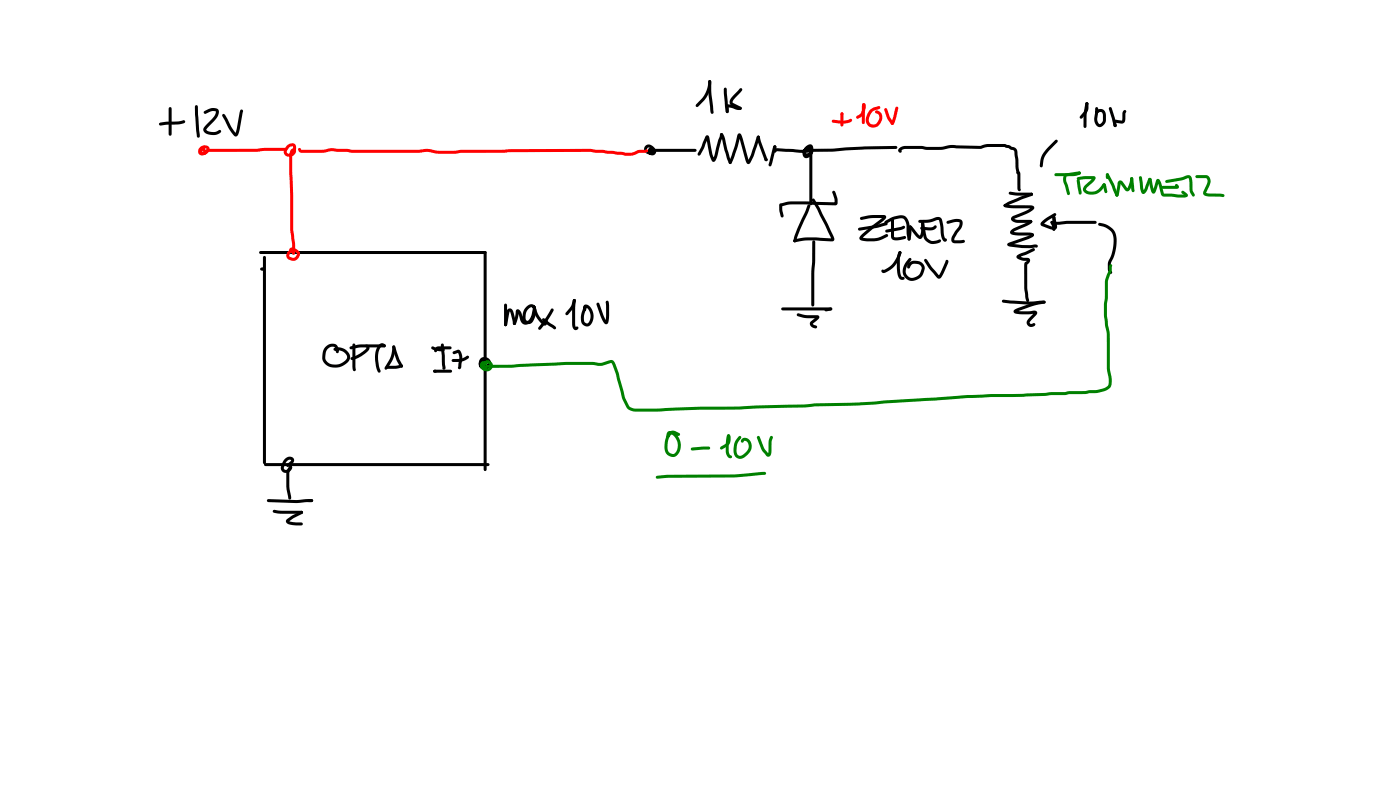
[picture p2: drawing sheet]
<svg xmlns="http://www.w3.org/2000/svg" width="337mm" height="190mm" viewBox="0 0 337 190" stroke-linecap="round" stroke-linejoin="round" font-family="sans-serif">
<g fill="#000">
<path d="M62.4 60.4l54.2-.1 .4 .4-.4 .3h-54l-.3-.3z" fill-rule="evenodd"/>
<path d="M62.6 64.4a.53 .53 0 0 1 .9 .2 .49 .49 0 0 1-.5 .4 .49 .49 0 0 1-.5-.4z" fill-rule="evenodd"/>
<path d="M63.3 61.6l.3-.1 .3 .3v49.4l-.3 .3-.4-.3z" fill-rule="evenodd"/>
<path d="M116.4 60.4h.5l.1 .3v52.1l-.4 .4-.3-.4z" fill-rule="evenodd"/>
<path d="M63.5 111.4l53.8-.2 .4 .4-.4 .4h-53.5l-.3-.1z" fill-rule="evenodd"/>
<circle cx="63.1" cy="64.6" r=".36"/>
</g>
<g fill="#000">
<path d="M38.3 29.6a15.3 15.3 0 0 1 4.8-.5l1.1-.2 .3 .3-.2 .4a10.9 10.9 0 0 1-4.4 .4l-1.3 .2-.3-.1zM40.6 25.8h.6l.1 .3v6.2l-.4 .3-.4-.3zM47 25.3l.2-.1 .4 .4 .4 7.1-.3 .4a.9 .9 0 0 1-.5-1.1l-.3-4.5zM49 26.8l1.1-.6a1.91 1.91 0 0 1 2.5 .3v.7l-.4 1-2.5 2.8a.34 .34 0 0 0 0 .4 .34 .34 0 0 0 .3 .1l1.4 .2 1.4-.5 .3 .1a.7 .7 0 0 1-.7 .9 2.79 2.79 0 0 1-3.5-.8l.1-.7 2.5-2.7 .4-1.1-.2-.2h-.7l-1.7 .7-.2-.1zM53.5 27.5l.3-.2 .3 .2 1.4 2.8 1.3 1.8h-.3l.4-1.3 .7-3.8 .3-.6h.4l.1 .3-.7 4.2a2.1 2.1 0 0 1-.9 1.9 2.86 2.86 0 0 1-1.8-1.9l-1.6-3zM78.4 83.2a1.7 1.7 0 0 1 2.9 .4l.2 .9-.4 .4-.4-.3-.1-.9a1.1 1.1 0 0 0-1.1-.5 1.1 1.1 0 0 0-.9 .8l-.2 .6-.2 1.1a2.05 2.05 0 0 0 2.7 1.9 2.49 2.49 0 0 0 2.5-1.9 2.23 2.23 0 0 0-2.8-1.4l-.3-.1-.1-.3a1.87 1.87 0 0 1 2.4-.2 1.99 1.99 0 0 1 .9 3.4 3.6 3.6 0 0 1-5.9-.5 3.6 3.6 0 0 1 .8-3.4zM84.1 83.3l1.8-.5 2-.1a.9 .9 0 0 1 .9 .7 .9 .9 0 0 1-.4 1 6.9 6.9 0 0 1-3.8 2.1l-.4-.4 .4-.3a6.5 6.5 0 0 0 3.3-1.9l.2-.4h-1.8l-1.9 .4-.3-.1zM84.8 82.6l.3-.1 .3 .4v6.2a.66 .66 0 0 1-.6-.3 .66 .66 0 0 1-.1-.7zM87.9 82.8l4.5-.1 .4 .4-.4 .4h-4.3l-.2-.1zM91.1 82.8a.99 .99 0 0 1 1.7 .2l-.1 .3-.3 .1-.4-.3 .1 .2-.3-.1-.3 .2a4.2 4.2 0 0 0-.6 3l.2 1.5 .4 1.3-.4 .3-.3-.2a8.7 8.7 0 0 1-.5-4.8zM94.4 83.1a.62 .62 0 0 1 .6 .3 .62 .62 0 0 1 0 .7l-.3 1.4-.5 1.4-1.1 1.8-.3 .1-.3-.1v-.4l1.5-2.8zM92.8 88l2.5-.2 1.2-.3 .4 .4-.3 .3-1.6 .4h-2l-.2-.1z"/>
<path d="M94.4 83.1l.5-.1 .2 .6a14.8 14.8 0 0 0 1.8 4.4l-.4 .4-.3-.2-.9-1.6-1-3.2z"/>
</g>
<g fill="#f00">
<path d="M48 35.4a1.36 1.36 0 0 1 2.4 .4 1.37 1.37 0 0 1-1 1.3 1.37 1.37 0 0 1-1.5-.5 .81 .81 0 0 1 .5-1 .81 .81 0 0 1 1 .4l-.1 .4-.2 .1-.5-.4h.2l-.2 .2 .1 .1 .6-.1 .4-.5-.4-.2-.6 .2-.3 .3v.4h.6l.8-.6 .6-.1 11.3-.1 1.9-.2h5.1l.4 .4-.4 .3h-5.1l-1.9 .3h-11.6a1.42 1.42 0 0 1-2.4 .2v-.7z"/>
<path d="M68.9 35a1.19 1.19 0 0 1 1.3-.6 1.19 1.19 0 0 1 1 .9v.6l-.4 .3-.3-.3-.1-.8a1.5 1.5 0 0 0-1.5 1.4 .83 .83 0 0 0 .9 .4 .83 .83 0 0 0 .7-.7l.1 .1-.2 .3-.1 .9v4.1a98 98 0 0 1 .2 13.3l.1 .9a15.1 15.1 0 0 1 .2 5.3h-.5l-.1-.3v-2.3l-.4-3.6a98.4 98.4 0 0 0-.3-13.2l.1-4.7a1.04 1.04 0 0 1 .3-1.1 1.04 1.04 0 0 1 1.1-.1 1.45 1.45 0 0 1-1.1 1.8 1.45 1.45 0 0 1-1.7-1.3z"/>
<path d="M69.6 59.7l.9-.2 1.1 .6a1.55 1.55 0 0 1 0 2.1 1.55 1.55 0 0 1-2 .2 1.17 1.17 0 0 1-.6-1.6 1.17 1.17 0 0 1 1.8-.4v.2l-.2-.1 .3 .3-.1 .3-.3 .1-.6-.4-.4 .6a1.04 1.04 0 0 0 1.4 .4l.4-.6v-.3l-1-.7h-.7z"/>
</g>
<g fill="#000">
<path d="M170.4 19.3h.5l.1 .3v3l.6 4.4-.4 .4-.2-.1-.2-.4-.5-5.1a4.5 4.5 0 0 1 .1-2.5zM156.1 35.9l11-.1 .4 .3-.4 .4h-10.8l-.3-.4zM155.2 35a1.66 1.66 0 0 1 1.8 .2 1.66 1.66 0 0 1 .6 1.7 .99 .99 0 0 1-1.5 .2 .99 .99 0 0 1 .1-1.6l.4 .1 .1 .3-.1 .2-.3 .1 .2-.1v.4h.5a1.16 1.16 0 0 0-1.1-1.1l-.3 .2v.5l.9 .4-.4-.1-.1-.3a.69 .69 0 0 1 .9-.1 .69 .69 0 0 1 .2 .9 .69 .69 0 0 1-.9 .3 1.28 1.28 0 0 1-1.2-.8 1.28 1.28 0 0 1 .2-1.4zM170.4 19.3h.5a6.2 6.2 0 0 1-1.7 4.9l-1.4 1.4h-.5v-.5l1.4-1.4a7.4 7.4 0 0 0 1.7-4.4zM169.7 32.6a.54 .54 0 0 1 .6 0 .54 .54 0 0 1 .2 .6l.7 3.8 .6 1.3-.4-.1 .4-.9 1.3-5 .3-.3 .4 .4-1.6 5.7a.69 .69 0 0 1-.6 .8 .69 .69 0 0 1-.7-.8l-.4-1-.7-4h.4l-1 2.6-.8 1.5-.4 .2-.3-.3zM173.2 32.1h.5l.1 .2-.1 .3h-.5l-.1-.2zM173.2 32.1a.72 .72 0 0 1 1 .8l.6 3 1.1 3.1-.1 .3-.3 .1-.3-.3-.5-1.2-1.5-5.3 .2 .1-.3-.4zM174.6 25.2h.5l.1 .3v1.3l-.4 .4-.2-.1a2.38 2.38 0 0 1 0-1.9zM174.6 25.2a6.1 6.1 0 0 1 3 .5l.6 .1a.62 .62 0 0 1-.3 .6 .62 .62 0 0 1-.7 0l-1.3-.5-1.3-.2-.1-.2zM174.1 21.1l.3-.1 .3 .4 .5 5.4-.4 .4-.3-.4-.2-1.2-.3-3.2zM177.4 32.1a.66 .66 0 0 1 1 .7l1.7 6h-.4l.9-1.8 1.3-4.2 .4-.2 .2 .1 .1 .4a22.9 22.9 0 0 1-2.3 6.1 .55 .55 0 0 1-.6 .2 .55 .55 0 0 1-.4-.6l-1.8-6.1 .5-.1-1.5 5-.7 1.7-.3 .1-.3-.3 1.4-3.8zM177.8 21.3l.3-.1 .2 .1 .1 .4-2 2.2-.3 .7 2.1 1.1v.6l-.3 .1-2.1-1.1a1.12 1.12 0 0 1-.2-1.6z"/>
<path d="M182 32.7l.3-.1 .3 .2 1.9 5.6-.3 .3-.4-.3-1.6-4.2-.3-1.2zM186 35l.3-.1 .3 .4-1.2 4.4-.3 .3-.3-.1-.1-.3zM186.2 35.8l.7-.2 6.8 .4 1.3-.2-.2 .1-.1-.5a1.25 1.25 0 0 0-.9 1.4h.5l.4-.5 .1-.3-.6-.1-.5 .7 .1 .7 .7-.5 .3-.3 .1-.5 .2-.1 .3 .2a1.6 1.6 0 0 1-2.1 1.7 1.55 1.55 0 0 1 0-2 1.55 1.55 0 0 1 2-.3 1.37 1.37 0 0 1-.4 1.8 1.37 1.37 0 0 1-1.8-.3 1.88 1.88 0 0 1 2-2.2 1.1 1.1 0 0 1 0 1.7l-2.8 .2-5.6-.4-.4 .3-.4-.3zM186 35h.5l.1 .2v1.1l-.3 .3-.4-.3zM194.2 35.9l5.9-.2 7.7-.5 7.6-.1 .3 .3-.3 .4-7.6 .1-7.7 .5-5.6 .1-.3-.1zM194.8 36.1l.3-.2 .4 .4-.6 .5-.3-.3zM194.7 36.1l.2-.1 .4 .4v12.6l-.4 .3-.3-.3zM187.6 49l.2-.1a9.4 9.4 0 0 1 4.1-.5l8.9 .2-.2 .1v-.9l-.6-1.6 .4-.4 .3 .2 .6 1.8v1.1l-.4 .4-7.5-.2a12.4 12.4 0 0 0-5.4 .5l-.3-.1zM187.4 49l.3-.2 .3 .4 .1 1.3 .3 1.4-.4 .4-.3-.3-.3-1.2zM190.8 57.6l.2-.1 .3 .1v.5l-.3 .1-.3-.1zM195.2 47.8l.5-.1a10 10 0 0 1 2 3.7l2.7 5.4a.71 .71 0 0 1 .1 1 .71 .71 0 0 1-.9 .2l-3.2-.2a15.9 15.9 0 0 0-5.2 .4l-.4-.1-.1-.2 .2-.4a16.7 16.7 0 0 1 6.2-.4l3 .2-.2 .2-3.5-7.2-1.2-2.1zM194.2 49.1l.5 .1 .1 .4-3.2 7.7a.66 .66 0 0 1-.6 .9l-.3-.3 .4-.4-.3 .2 .2-1.1z"/>
<path d="M195.4 57.8h.5l.1 .3-.3 15.2-.3 .3-.4-.3v-8.1zM206.3 54.8l4.4-.8 2.3-.6 .3 .1 .1 .3-.3 .3-2 .6-4.4 .7-.4-.1zM206.8 52.3l.2-.2a16.8 16.8 0 0 1 5.4-.4 .6 .6 0 0 1 .7 .5 .6 .6 0 0 1-.5 .6l-2.8 2.2-2.5 2.3-.1-.3 .8 .2a6.9 6.9 0 0 0 5-1l.4 .1 .1 .5a7.1 7.1 0 0 1-5.2 1.2 1.65 1.65 0 0 1-1.7-.7l.5-.9 2.3-2 2.9-2.3 .2 .3h-3.1l-2.3 .4-.3-.1zM212.7 53.1l1.7-.9 1.3-.4a2.1 2.1 0 0 1 2.9 2.1l.2 3.8a.48 .48 0 0 1-.5-.1 .48 .48 0 0 1-.2-.5l-.2-2.1a2.89 2.89 0 0 0-.7-2.4l-.8-.2-1.3 .3-2.2 1.1-.3-.4zM212.9 55.3l4.3-1.1 .4 .4-.2 .3-.7 .3-3.5 .7-.3-.1zM214.3 52.5l.3-.1 .3 .3 .1 4.3h.7l1.8-.3 .3 .3-.2 .4-1.8 .3a1.14 1.14 0 0 1-1.6-.9zM218.5 54.3l.3-.1 .3 .3-.2 3-.4 .3-.3-.4zM218.5 54.3l.4-.1 .3 .1 2 2.4h-.1l.3-.9v-2.2l.2-.3h.5l.1 1.1a3.2 3.2 0 0 1-.8 3l-.5-.1-.7-.6-1.7-2zM220.8 52.9l2.4-.2 2-.6 .7 .1a1.22 1.22 0 0 1 .7 1.2l.2 1.5a4 4 0 0 0 .5 2.5h-.3l.3-.1 .4 .3a.57 .57 0 0 1-.7 .5 .57 .57 0 0 1-.5-.6l-.3-1-.2-2.2-.3-1.4h-.5l-1.8 .6h-2.3l-.3-.1zM221.3 54.6h2.7l.8-.5a.55 .55 0 0 1 .3 .6 .55 .55 0 0 1-.5 .4l-1.1 .3-2-.2-.3-.4zM221.5 53.3l.3-.1 .3 .2 .6 3.4 .3 .5 1 .6 .9-.1 1-.3 .3 .4a2.57 2.57 0 0 1-3.9-.3l-.5-1.4-.4-2.6zM227.6 53.2l2.3-.6a1.23 1.23 0 0 1 1.4 .4 1.23 1.23 0 0 1-.1 1.5l-1.1 1.5-.6 1.2-.1 .5 2.2-.1 .3 .1v.5l-.6 .2h-1.8a1.07 1.07 0 0 1-.6-1.7l1.6-2.3 .2-1-1-.1-1.8 .5-.3-.1z"/>
<path d="M122 74.3a.82 .82 0 0 1 .9-.1 .82 .82 0 0 1 .5 .7l.6 2.3-.1 .8a.63 .63 0 0 1-.7-.9l-.7-2.3-.6 3.3-.4 .3-.2-.1-.1-.4 .5-2.8zM121.3 73l.2-.1 .4 .4v4.7l-.4 .4-.3-.4zM124.1 74.4a1.02 1.02 0 0 1 1.3 1l.4 1.3 .5 .6a1.88 1.88 0 0 0 1.5-1.9l.3-1.1a.43 .43 0 0 0-.3-.5 .43 .43 0 0 0-.5 .2 2.67 2.67 0 0 0-.8 2.9l.1 .1a.61 .61 0 0 0 1-.2 3.6 3.6 0 0 0 .4-2.9l.1-.4a.64 .64 0 0 1 .7 .2 .64 .64 0 0 1 .1 .7 3.4 3.4 0 0 1-1.5 3.4 1.47 1.47 0 0 1-1.8-1.8 2.54 2.54 0 0 1 2.5-2.9l.6 .5 .1 .8a4.5 4.5 0 0 1-1.4 3.2 1.37 1.37 0 0 1-2.3-.7l-.4-1.4-.3-.5 .3-.2-.1 1.2a2.34 2.34 0 0 1-.9 2.1l-.4-.4zM128.1 73.5l.3-.1 .3 .3a6.2 6.2 0 0 0 2.3 3.8l-.2 .1 .1-.7 .3-.4a.89 .89 0 0 1 .4 1 .89 .89 0 0 1-.9 .7 6.7 6.7 0 0 1-2.7-4.3zM132.6 74.1l.4 .1 .1 .2-.9 1.8-2.2 2.9h-.5l-.1-.4 1.6-2zM130.4 76.5h.5l2.2 1.6a.71 .71 0 0 1 .5 .9 .74 .74 0 0 1-.9-.3l-2.3-1.6zM137.8 71.9h.5l.1 .3-.4 1.6-1.5 1.8h-.5v-.4l1.3-1.7zM137.8 71.9l.3-.1 .3 .3-.1 5.8 .1 .7 .3-.2a.48 .48 0 0 1 .2 .6 .48 .48 0 0 1-.5 .3l-.6-.3-.2-.8-.1-4.5zM140.4 73.4a1.35 1.35 0 0 1 1.9 .9 2.82 2.82 0 0 1-1 4.1 1.66 1.66 0 0 1-1.7-2.1l.3-1.4 .5-1.3 .3-.2 .3 .1 .1 .3-.7 2.5a1.01 1.01 0 0 0 .6 1.4h.1a2.39 2.39 0 0 0 0-3.7l-.3-.1 .1-.1-.1 .8a.6 .6 0 0 1-.6-.3 .6 .6 0 0 1 0-.7zM143.5 72.8l.2-.1 .4 .2 1 2.8 .8 1.5-.4 .1 .2-1.5-.1-3.2 .1-.3h.5l.2 1.1v2.4a2.03 2.03 0 0 1-.6 2.1 2.26 2.26 0 0 1-1.4-1.9l-1-2.8zM187.9 74l11.8-.1 .4 .3-.4 .4h-11.6l-.2-.1zM191.6 75.4l.4-.1a10.4 10.4 0 0 0 4.4 .4 .54 .54 0 0 1 .6 .5 .54 .54 0 0 1-.4 .6l-1.2 1 .3 .2a.6 .6 0 0 1 .6 .8 1.11 1.11 0 0 1-1.3-.3 1.11 1.11 0 0 1-.1-1.3l1.4-1.1 .2 .3h-.2a9.1 9.1 0 0 1-4.7-.6z"/>
<path d="M198.3 74.2l1.4-.3 .4 .3-.3 .4-1.3 .2-.2-.1zM216.1 60.4a.54 .54 0 0 1 .6 .3 .54 .54 0 0 1-.2 .7 6 6 0 0 1-4.2 4.2 .44 .44 0 0 1-.4-.4 .44 .44 0 0 1 .3-.5l.4 .3-.2-.1a6 6 0 0 0 3.6-4.2zM216 60.5l.3-.2 .4 .4-.4 1.4 .2 3.7 .3 .7 .6 .1a.57 .57 0 0 1-.3 .6 .57 .57 0 0 1-.7-.1l-.6-.9-.2-1.7v-2.8zM218.5 62.1l.3-.2 .3 .4-.7 1a2.07 2.07 0 0 0-.1 3.1 2.22 2.22 0 0 0 3.3-2l-.2-.4-.4-.4-1.2-.2a1.06 1.06 0 0 0-1 .9l-.4 .2-.2-.1-.1-.3a1.79 1.79 0 0 1 1.7-1.5l.8 .1a1.88 1.88 0 0 1 1.3 3 2.59 2.59 0 0 1-2.2 1.8 2.59 2.59 0 0 1-2.6-1.5l-.1-.8 .2-1 .4-1zM222.2 62.3l.3-.1 .3 .1 1.2 1.9 1.8 2.1h-.2l1.6-3.3a.53 .53 0 0 1 .7-.5v.8l-1.3 2.7a.93 .93 0 0 1-1.2 .8l-2.2-2.5-1-1.6zM103.7 83.3l.4-.1 1.1 .4 1.4 .1 .3 .3-.3 .4-1.2-.1a2.18 2.18 0 0 1-1.8-.7zM104.8 83.4l.6-.2h2.8l.4 .4-.4 .3h-2.9l-.6 .7-.4-.3zM104.4 88.9l3.9-.1 .4 .4-.4 .3h-3.6l-.3-.1zM106.1 82.6l.2-.1 .4 .4 .3 4.8a.83 .83 0 0 1-.2 1.1l-.4-.1-.1-.2 .3-.4-.2 .3-.4-4.8zM108.7 86.3l2.1-.1 .8-.4a.66 .66 0 0 1 1.2 0 3.3 3.3 0 0 1-2.6 1.2h-1.3l-.2-.1zM108.9 84.5l.8-.3a.85 .85 0 0 1 .9 0 .85 .85 0 0 1 .4 .8l.1 1.3-.2 1.7a.45 .45 0 0 1-.3 .6 .45 .45 0 0 1-.5-.2l.1-.3a5.8 5.8 0 0 0-.1-3.3v-.1h.2l-1.2 .4-.2-.1zM115.5 86.1a1.52 1.52 0 0 1 2.3 .3 1.52 1.52 0 0 1-.6 2.2 1.52 1.52 0 0 1-2.1-.9 1.08 1.08 0 0 1 1.3-1.4l.5 .2 .3 .3-.3 .4-.9-.1-.2 .4 .1 .4 .8 .1 .6-.6-.3-.7-.8-.2-.4 .6 .2 .6 .8 .2 .6-.8v.2l-.7-.3-.3 .4a.49 .49 0 0 1-.6-.3 .49 .49 0 0 1 .3-.6 1.28 1.28 0 0 1 1.9 .8l-.4 .9a1.45 1.45 0 0 1-2.1 0 1.45 1.45 0 0 1 0-2.1z"/>
<path d="M64.2 120l7 .1 2.9-.2a.86 .86 0 0 1 1.2 .4 .86 .86 0 0 1-1.2 .3l-2.9 .3-6.7-.3-.4-.3zM68.5 110.2a1.12 1.12 0 0 1 1.4-.5 1.12 1.12 0 0 1 .7 1.3l-1.2 1.1h-.5a.7 .7 0 0 1 .5-.9l.6-.7a.93 .93 0 0 0-1.3 .6l-.5 1.3 .3 .4a.81 .81 0 0 0 1-.4l.1-.4 .3-.1a.79 .79 0 0 1 .3 .8 .79 .79 0 0 1-.6 .6 1.24 1.24 0 0 1-1.5 .2 1.24 1.24 0 0 1-.5-1.5l.5-1.2zM69.5 112l.3-.1 .4 .3-.6 1.4a15.2 15.2 0 0 0 .4 5.5l-.1 .8h-.5l-.1-.4a16.1 16.1 0 0 1-.5-5.8l.2-.8zM65.7 122.6l6.8 .1 .3 .4-.3 .3h-5.5l-1.4-.3zM68.9 124.8l1.4-1 2.2-1.1 .2 .1 .2 .3-.3 .3-2 1-1.2 .9v-.2l1 .3 2.1 .1 .3 .4-.1 .2-2.4 .1-1.3-.5a.61 .61 0 0 1-.1-.9zM72.2 122.8l.3-.1 .3 .2-.1 .4-.2 .1-.3-.1zM73.9 120l1-.1 .4 .4-.4 .3h-.7l-.4-.3z"/>
<circle cx="177.9" cy="26" r=".37"/>
<circle cx="182.3" cy="32.9" r=".36"/>
<circle cx="184.2" cy="38.4" r=".36"/>
<circle cx="184.2" cy="38.4" r=".37"/>
<circle cx="186.3" cy="35.3" r=".36"/>
<circle cx="195.1" cy="36.3" r=".36"/>
<circle cx="218.8" cy="54.5" r=".36"/>
<circle cx="121.5" cy="78" r=".36"/>
<circle cx="123.7" cy="77.7" r=".36"/>
<circle cx="138.1" cy="72.2" r=".36"/>
<circle cx="216.3" cy="60.7" r=".36"/>
<circle cx="69.9" cy="112.2" r=".36"/>
</g>
<g fill="#000">
<path d="M104.2 88.9a.53 .53 0 0 1 .9 .3 .49 .49 0 0 1-.5 .3 .49 .49 0 0 1-.5-.3z" fill-rule="evenodd"/>
<circle cx="104.5" cy="89.2" r=".36"/>
</g>
<g fill="#f00">
<path d="M71.7 35.6a.48 .48 0 0 1 .7 .4l5.6-.1a6.4 6.4 0 0 1 3.5-.1h2l1.3 .2h15.8l2-.2 3.5 .4 16.2-.4h19.6l8.6 .9 1.5-.1 1.5-.6h2.2a.55 .55 0 0 1-.1 .6 .55 .55 0 0 1-.6 .1l-1.4 .1a4.8 4.8 0 0 1-3.9 .4l-7.8-.7-19.6 .1-16.2 .3-3.5-.4-2 .2h-15.8l-1.4-.2h-2.5a5.2 5.2 0 0 0-3.2 .2h-5.3l-.6-.3-.2-.5z"/>
<path d="M202.1 27.1h.6l.1 .2v2.7l-.4 .4-.4-.4z"/>
<path d="M200 28.9l2.7 .1 1.3-.3a.55 .55 0 0 1 .9 .2l-.2 .3-.5 .3-1.7 .2-2.3-.2-.3-.4z"/>
<path d="M207.3 24.9a.6 .6 0 0 1 .8 .2 .6 .6 0 0 1 0 .7 2.94 2.94 0 0 1-1.2 2.4l-.8 .3-.2-.1-.1-.4 .7-.4a2.85 2.85 0 0 0 .9-2.3l.4 .2-.4-.1z"/>
<path d="M207.4 24.9l.2-.1 .4 .3-.1 4.4-.4 .3-.3-.3v-4z"/>
<path d="M209.2 26.3l1-.5 1-.3 .3 .1 .1 .5-1.2 .4a2.17 2.17 0 0 0-1.1 3.3l.2 .1a1.62 1.62 0 0 0 1.8-2.2l-.3-.4a.53 .53 0 0 1-.6-.7l.4-.1a1.83 1.83 0 0 1 .8 3.2 1.9 1.9 0 0 1-2.7 .7 1.9 1.9 0 0 1-.5-2.7z"/>
<path d="M212.7 26l.2-.1 .4 .3 .6 1.9 .9 1.5a.46 .46 0 0 1-.5 .3 .46 .46 0 0 1-.3-.4l-.8-1.3-.6-1.8z"/>
<path d="M215.4 25.7h.5l.1 .3-.5 2a2.85 2.85 0 0 1-.8 1.9h-.4l-.1-.3z"/>
<circle cx="202.4" cy="27.4" r=".38"/>
<circle cx="214.5" cy="29.6" r=".36"/>
</g>
<g fill="#000">
<path d="M216.1 35.7l.5-.4 .9-.2h4.1l2.3 .2a9.2 9.2 0 0 0 3.8-.3l1.3-.2 6.7 .3 1.6-.5h4.2l1.2 .3 .6 .4a1.25 1.25 0 0 1 1.3 1.2l.5 5-.4 .4-.4-.4-.1-.9-.4-4.3-1.4-.7-.9-.3h-4l-1.8 .5-6.7-.3-1.1 .2a13.1 13.1 0 0 1-5.1 .3l-1.2-.2h-4l-1 .4v-.2l.2 .4a.47 .47 0 0 1-.7 .1 .47 .47 0 0 1-.1-.7zM253.7 33.6h.5v.6l-1.9 1.8a4.8 4.8 0 0 0-1.5 2.6l-.1 1.3-.4 .3-.4-.3 .2-1.3a5.3 5.3 0 0 1 1.7-3.1zM261 24.6l.3-.1 .3 .3v1.6l-.6 1-1.1 1.1-.4-.3 1.3-1.9zM261.1 24.6l.4 .1 .1 .2-.4 2.5v3l-.4 .4-.3-.4v-2.7zM263.4 25.8h.5l.1 .3-.2 2.4a.95 .95 0 0 0 .7 1.3l.6-.8-.1-1.7-.4-.4-.9 .4-.2-.2a.88 .88 0 0 1 .9-.9 1.33 1.33 0 0 1 1.5 1.5v1.1a1.43 1.43 0 0 1-.7 1.4 1.43 1.43 0 0 1-1.6-.1l-.4-.6-.2-.9zM266.6 25.8l.3-.1 .3 .3 .8 2.3 .4 1.9-.3 .3-.4-.3-1.1-4zM267.7 28.9l.4-.2 1.6 .3 .2-2a.6 .6 0 0 1 .8-.5l.1 .3-.3 .5v1.5l-.3 .7-.6 .2-1.5-.2 .2-.2 .1 .9-.3 .3-.4-.3-.1-.8zM267.9 29.9h.4l.1 .3-.1 .3-.5-.1-.1-.2zM241.4 49.1l6.6 .3a.6 .6 0 0 1 .7 .5 .6 .6 0 0 1-.5 .6l-1.7 1-2.8 1.1v-.1l.9 .3h3.2l.4 .4-.4 .4-1.1-.1a5.7 5.7 0 0 1-3.2-.3 .72 .72 0 0 1-.5-.7 .72 .72 0 0 1 .6-.7l3-1.1 1.3-.9 .1 .3-5.3-.1-1.2-.3-.2-.3zM242.3 58.5l.2-.1 .4 .1a13.2 13.2 0 0 0 5.4 .3l.6-.1a.45 .45 0 0 1 .5 .2 .45 .45 0 0 1 0 .5l-1 .1a14.2 14.2 0 0 1-5.8-.3l-.4-.3zM242.6 46.1l5.3 .2 .4 .4-.3 .3h-.9a13.9 13.9 0 0 1-4.5-.4zM244.4 41.2a.59 .59 0 0 1 .7 .1 .59 .59 0 0 1 .2 .7v3.8a.52 .52 0 0 1-.5 0 .52 .52 0 0 1-.2-.5v-3.6l.2 .2-.4-.1z"/>
<path d="M243.1 55.3l4.5-2.3h.5v.4l-.6 .5-3.5 1.6-.5 .4v-.3l4.5 .3 .5 .4v.4l-4-.1a1.68 1.68 0 0 1-1.7-.7zM241.4 49.1l1.1-.7 3.2-1.3 2.3-.8 .3 .4-.3 .4-2.3 .8-4.1 1.8-.4-.3zM242.3 58.4l4.8-1.7 1.1-.6a.48 .48 0 0 1 .3 .5 .48 .48 0 0 1-.4 .4l-5.3 2 .1-.2-.4 .3-.3-.4zM252.6 53.2l.5-.1a2.92 2.92 0 0 1 .6 2l-.4 .3a.83 .83 0 0 1-.4-1l-.3-.8zM252.6 53.2a.6 .6 0 0 1 .9 .4l-.1 .3a.6 .6 0 0 1-.9-.5zM253.1 51.9l.2-.1 .4 .4v2.9l-.4 .3-.3-.3zM250.4 53.3l1.3-1.1 1.9-1 .3 .3-.1 .4-1.9 1.1-1.1 .9v-.3l2.6 .9-.4-2.2 .1-.4 .2-.1 .4 .4 .4 1.8a.93 .93 0 0 1-.3 1.1 .93 .93 0 0 1-1.1 0l-1.9-.6a.65 .65 0 0 1-.6-.5 .65 .65 0 0 1 .2-.7zM253.6 53.4l2.8-.3h6.9l.3 .3-.3 .4h-6.8l-2.7 .2-.2-.1zM264.1 53.6l.3-.1a5.1 5.1 0 0 1 2.8 1.3 3.8 3.8 0 0 1 1.2 3.8 13.3 13.3 0 0 1-1.4 4.8l.1 1.4 .3 .7-.1 .2a.87 .87 0 0 1-1-.9v-1.6a10.3 10.3 0 0 0 1.1-7.1 3.6 3.6 0 0 0-2.3-1.7l-1-.3zM240.9 72.1l.3-.1 5.9 .4 3.9-.2 .4 .4-.4 .3-3.9 .3-6-.5-.3-.4zM244.5 61.4l3.8-1.8 .4 .1 .1 .3-.2 .3-3.6 1.6v-.4l1.4 .4a.83 .83 0 0 1 1.2 .7 1.27 1.27 0 0 1-.9 1l.3-.2-.1 5.8 .5 3-.4 .4a2.1 2.1 0 0 1-.6-2.2l-.2-1.2v-5.3a.84 .84 0 0 1 .4-1l.3-.4 .1 .2a2.91 2.91 0 0 1-2.7-1zM243.8 74.5a24.7 24.7 0 0 1 7.2-2.3l.3 .1 .1 .3-.4 .3a25.5 25.5 0 0 0-6.7 2.1v-.4a13.1 13.1 0 0 0 4.4 0 .59 .59 0 0 1 .6 .4 .59 .59 0 0 1-.2 .7l-1.6 1.7 .2 .3 .3 .1a.6 .6 0 0 1 .9 .2l-.1 .3a1.12 1.12 0 0 1-1.6 0 1.12 1.12 0 0 1-.1-1.5l1.5-1.7 .1 .2a13.4 13.4 0 0 1-4.4 .1 .54 .54 0 0 1-.6-.3 .54 .54 0 0 1 .1-.6z"/>
<circle cx="261.3" cy="24.9" r=".36"/>
<circle cx="241.6" cy="49.4" r=".36"/>
<circle cx="247.8" cy="53.2" r=".36"/>
<circle cx="248" cy="46.7" r=".37"/>
</g>
<g fill="#008000">
<path d="M115.7 87l.4-.2 .6 .1-.2 .3 .1-.4 .3-.1a.45 .45 0 0 1 .3 .5 .45 .45 0 0 1-.4 .4l-.7-.1 .2 .7 .7 .3 .6-.2a.57 .57 0 0 0-.2-1 .57 .57 0 0 0-.8 .5l.5-.2a.47 .47 0 0 1 .2 .6 .47 .47 0 0 1-.5 .3 .93 .93 0 0 1-.9-.9 .93 .93 0 0 1 .8-.9 1.36 1.36 0 0 1 1.8 1.3 1.36 1.36 0 0 1-1.9 1.2 1.37 1.37 0 0 1-.9-2.2z"/>
<path d="M117.3 87.7l5.7-.1 13-.7h6.4l2.1 .3 2-.6a1.19 1.19 0 0 1 1.6 1.1l.6 1.9 1.3 4.7a8.2 8.2 0 0 0 1.2 3.2l.5 .4 .9 .3h5.1l10.9-.5h9.1l4.2-.3 11.5-.2 2.4-.3 10.7-.2 26.1-1.8 13.4-.3 6.7-.4h3.4l1-.2 3.8-.1 .7-.1a8 8 0 0 0 4.5-1l.2-.1a2.97 2.97 0 0 0 .1-2.6l-.3-1.6v-6a9.6 9.6 0 0 0-.4-4l-.3-2.7 .2-8.2 .9-2.6 .1-1.2 .4-.3 .4 .3-.2 1.4-.8 2.3-.1 4.1-.2 1.4v2.8l.4 2.9a15.4 15.4 0 0 1 .3 5.4v4.4l.4 1.9a2.89 2.89 0 0 1-.5 2.9 7.6 7.6 0 0 1-4.8 1.2 8.1 8.1 0 0 1-3.7 .2l-12.2 .6-13.4 .3-26.1 1.8-10.6 .2-2.5 .3-15.2 .5a287 287 0 0 0-20.5 .5h-4.8a2.47 2.47 0 0 1-2.4-1.1 9.9 9.9 0 0 1-1.4-3.9l-1.2-4.4-.7-2-.2-.3h-.2a5.4 5.4 0 0 1-4.2 .5h-6.6l-13 .6-5.4 .1-.3-.1z"/>
<path d="M160.5 103.8a1.77 1.77 0 0 1 2.4 1 3.3 3.3 0 0 1-.7 4.9 2.2 2.2 0 0 1-2.4-2.9 3.2 3.2 0 0 1 1.9-3.4l1.6 .6 .2 .4-.4 .3-1.3-.5a1.87 1.87 0 0 0-1.2 1.9l-.1 1.2a1.36 1.36 0 0 0 1.6 1.7 2.85 2.85 0 0 0-1.1-4.7l-.2 .7a.59 .59 0 0 1-.6-.4 .59 .59 0 0 1 .2-.7z"/>
<path d="M166.1 107.6l3.4-.3a.91 .91 0 0 1 1.2 .3 .91 .91 0 0 1-1.2 .4l-3.1 .2-.3-.1z"/>
<path d="M174.9 104.4a.72 .72 0 0 1 .7 .3 .72 .72 0 0 1 0 .8l-.1 1-.4 .5-1.5 1-.4-.1-.1-.3 .1-.3 1-.5a1.47 1.47 0 0 0 .7-1.8z"/>
<path d="M174.8 104.5l.3-.2 .4 .4-.3 1.9v1.8l.2 .8 .5 .3a.48 .48 0 0 1-.3 .6 .48 .48 0 0 1-.6-.3l-.4-.7-.1-.7v-2.5z"/>
<path d="M177.6 104.8l.3-.1 .3 .4-.6 .9a2.71 2.71 0 0 0 0 3.4l.1 .1a2.79 2.79 0 0 0 2.2-1.9v-1l-.5-.6a.34 .34 0 0 0-.4-.1 .34 .34 0 0 0-.2 .2l-.4 .3-.2-.1-.1-.4a1.32 1.32 0 0 1 1.4-.7 1.32 1.32 0 0 1 1.1 1.2 2.91 2.91 0 0 1-1.7 3.5 1.69 1.69 0 0 1-2 0 1.69 1.69 0 0 1-.6-1.9l.3-1.7z"/>
<path d="M182 104.8l.3-.1 .3 .2 1.1 2.8 1.1 1.3h-.2l.2-3.3 .5-.9h.4l.1 .3-.3 1.2-.1 2.3a.82 .82 0 0 1-.5 1.1 .82 .82 0 0 1-1-.7l-1-1.2-.9-2.6z"/>
<path d="M157.7 114.4l2.9-.3 16-.1 7.2-.6 .4 .3-.4 .4-7.2 .6-15.9 .1-2.7 .2-.3-.1z"/>
<path d="M253.6 41.7l4.4-.1 1.5-.4a.53 .53 0 0 1 .2 .7 .53 .53 0 0 1-.7 .2l-1 .2h-4.2l-.2-.1z"/>
<path d="M255.9 41.8l.4-.2 2.9-.4h.4l.2 .4-.3 .3-3 .4a1.13 1.13 0 0 0-.1 1.4l.8 2.5-.1 .6h-.5l-.7-2.3a2.74 2.74 0 0 1-.1-2.5z"/>
<path d="M258.9 43.1l.3-.1 .3 .3 .5 3-.1 .4-.2 .1-.4-.4-.5-3z"/>
<path d="M258.9 42.7l1.8-.4h2.2a.66 .66 0 0 1 .5 .6 .66 .66 0 0 1-.5 .6l-1.6 1.6a.51 .51 0 0 0-.2 .6 .51 .51 0 0 0 .6 .3 2.85 2.85 0 0 0 3.4-1.8l.3-.2 .3 .1-.1 .6a3.2 3.2 0 0 1-5.1 1.3l-.2-.6 .5-.9 1.9-1.8 .2 .3-3.7 .3-.3-.1z"/>
<path d="M265.2 44.1h.4l.3 .4 .3 1.6-.3 .3-.4-.2-.4-1.8z"/>
<path d="M265.9 41.7l.3-.1 .3 .2 1.3 2.4 1.1 2.7-.2 .2-.2 .1-.4-.3-1-2.4-1.2-2.4z"/>
<path d="M268.8 43.6a.76 .76 0 0 1 1.3 .4l.9 1.3 .7-2.4 .3-.3 .3 .1a3.8 3.8 0 0 1-.8 3l-.1 .2a.68 .68 0 0 1-1-.2l-1.1-1.7h.1l-.1 .6-.4 2.2-.1 .3h-.5l-.1-.2z"/>
<path d="M271.8 42.7l.5-.1 .1 .3 .4 2.9-.4 .4-.2-.1-.2-.5-.3-2.7z"/>
<path d="M273.9 42.4l.2-.1 .4 .3 .5 3.4-.3-.1 .5-.7 .9-2.2 .3-.3 .3 .1 .1 .3-1 2.6a.83 .83 0 0 1-.5 .7 .83 .83 0 0 1-.9-.1l-.3-1.1-.3-2.5z"/>
<path d="M276.2 42.8h.5l.2 .3 .6 2.8h-.4l.8-2.6a.62 .62 0 0 1 .8-.2 .62 .62 0 0 1 .4 .6l.7 2.8 5.6 .2a.63 .63 0 0 1-.8 .8l-5.2-.4-.3-.4-.9-3.1 .4-.1-.6 2.2a.61 .61 0 0 1-.4 .7 .61 .61 0 0 1-.8-.2l-.7-3.1z"/>
<path d="M284.1 45.9h.4l.7 .5a.45 .45 0 0 1 .3 .5 .45 .45 0 0 1-.6 .3l-.1-.3v.1l-.7-.5-.1-.3z"/>
<path d="M279.3 44.7l3.6-.1-.2 .4-.3-.5 .1-.2a.58 .58 0 0 1 .8 .3 .58 .58 0 0 1-.4 .8h-3.4l-.3-.4z"/>
<path d="M280.2 43.4l3.7-.8 1.2-.4a1.02 1.02 0 0 1 1.1 .1 1.02 1.02 0 0 1 .4 1l.1 2.4 .5 1.2-.3 .3-.3-.2-.6-1-.3-3.2-1.7 .5-3.5 .7-.3-.1z"/>
<path d="M287.4 42.2l2.5-.1a1.63 1.63 0 0 1 .8 2.5l-.8 1.8 3.4 .1a.89 .89 0 0 1 1.1 .5l-.4 .4-3.4-.2-1-.2-.3-.4-.1-.4 .9-1.9a1.1 1.1 0 0 0-.2-1.5h-2.2l-.3-.1z"/>
<circle cx="175.1" cy="104.7" r=".36"/>
<circle cx="259.5" cy="41.6" r=".36"/>
<circle cx="265.4" cy="44.4" r=".37"/>
<circle cx="268.5" cy="46.9" r=".36"/>
<circle cx="272.1" cy="42.9" r=".36"/>
<circle cx="276.4" cy="43.1" r=".36"/>
</g>
<g fill="#008000">
<path d="M265.8 42h.8l-.1 .6h-.6z" fill-rule="evenodd"/>
<path d="M265.9 42.1l.3-.1a.61 .61 0 0 1 .3 .9l-.3 .1a.61 .61 0 0 1-.3-.9z" fill-rule="evenodd"/>
<circle cx="266.2" cy="42" r=".36"/>
</g>
</svg>
